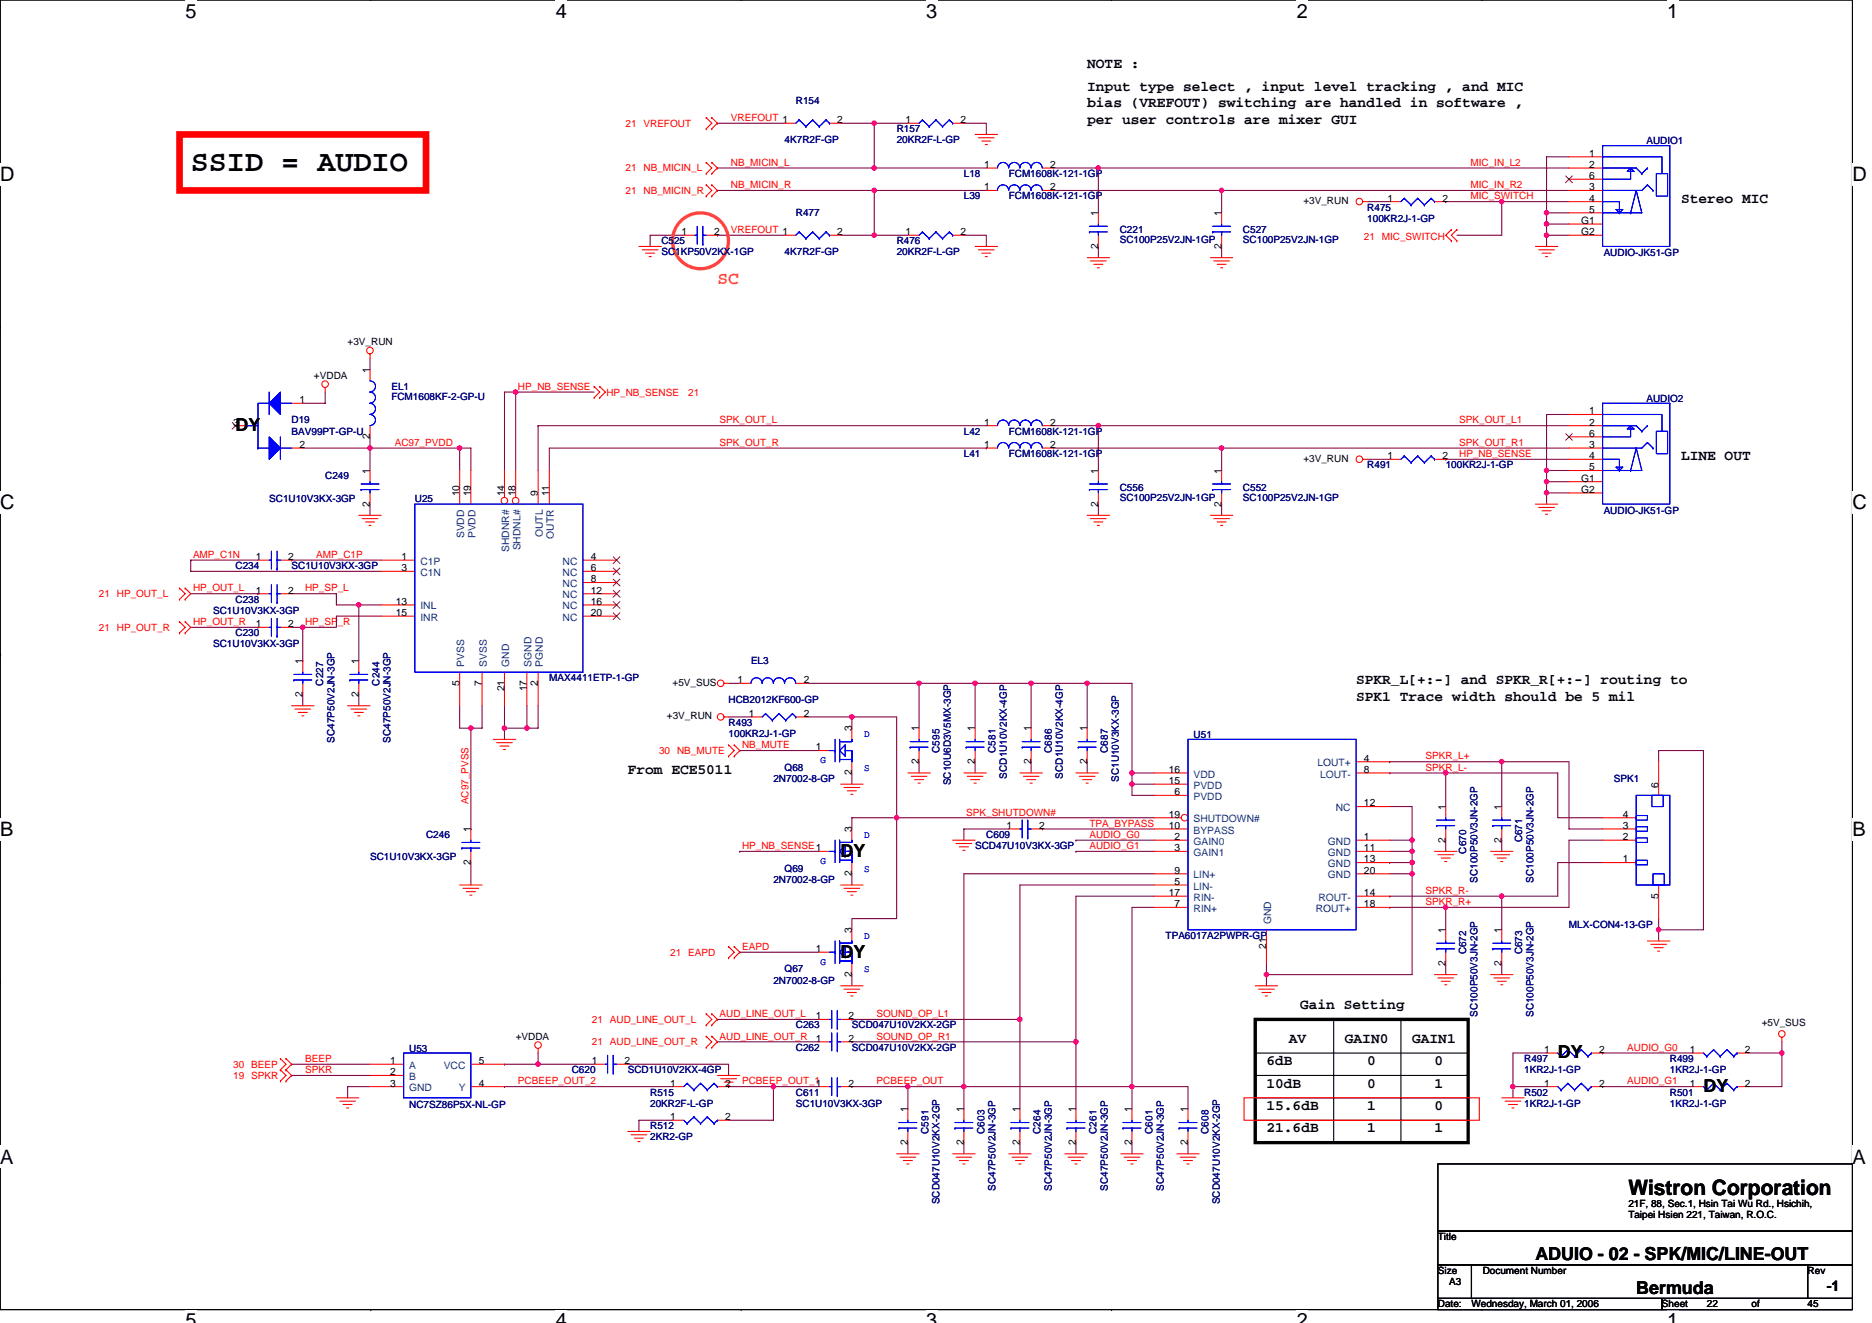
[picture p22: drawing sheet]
<svg xmlns="http://www.w3.org/2000/svg" width="297mm" height="210mm" viewBox="0 0 297 210" stroke-linecap="round" stroke-linejoin="round" font-family="sans-serif">
<defs><g id="words">
<text font-size="4.8" x="30.3" y="27.1">SSID = AUDIO</text>
<text font-size="3.4" x="258.4" y="189.6">Wistron Corporation</text>
<g font-size="3.2">
<text x="29.4" y="2.8">5</text>
<text x="88.2" y="2.8">4</text>
<text x="147" y="2.8">3</text>
<text x="205.8" y="2.8">2</text>
<text x="264.5" y="2.8">1</text>
<text x="0" y="28.8">D</text>
<text x="293.9" y="28.8">D</text>
<text x="0" y="80.8">C</text>
<text x="293.9" y="80.8">C</text>
<text x="0" y="132.7">B</text>
<text x="293.9" y="132.7">B</text>
<text x="0" y="184.7">A</text>
<text x="293.9" y="184.7">A</text>
<text x="29.4" y="210.7">5</text>
<text x="88.2" y="210.7">4</text>
<text x="147" y="210.7">3</text>
<text x="205.8" y="210.7">2</text>
<text x="264.5" y="210.7">1</text>
</g>
<text font-size="2.8" fill="#ff8000" x="113.8" y="45">SC</text>
<g font-size="2.8">
<text x="37.4" y="68.4">DY</text>
<text x="133.4" y="136">DY</text>
<text x="133.4" y="152">DY</text>
<text x="247.2" y="168">DY</text>
<text x="270.3" y="173.3">DY</text>
<text x="243.6" y="200">ADUIO - 02 - SPK/MIC/LINE-OUT</text>
<text x="259.6" y="205.3">Bermuda</text>
</g>
<g font-size="2.3">
<text x="172.5" y="10.8">NOTE :</text>
<text x="172.5" y="14.4">Input type select , input level tracking , and MIC</text>
<text x="172.5" y="17">bias (VREFOUT) switching are handled in software ,</text>
<text x="172.5" y="19.6">per user controls are mixer GUI</text>
<text x="266.7" y="32.2">Stereo MIC</text>
<text x="266.7" y="73">LINE OUT</text>
<text x="215.2" y="108.6">SPKR_L[+:-] and SPKR_R[+:-] routing to</text>
<text x="215.2" y="111.2">SPK1 Trace width should be 5 mil</text>
<text x="99.6" y="122.8">From ECE5011</text>
<text x="206.3" y="160.2">Gain Setting</text>
<text x="204.5" y="165.5">AV</text>
<text x="213.4" y="165.5">GAIN0</text>
<text x="224.1" y="165.5">GAIN1</text>
<text x="201" y="172.6">10dB</text>
<text x="201" y="169.1">6dB</text>
<text x="217" y="169.1">0</text>
<text x="217" y="172.6">0</text>
<text x="227.6" y="169.1">0</text>
<text x="227.6" y="172.6">1</text>
<text x="201" y="176.2">15.6dB</text>
<text x="201" y="179.7">21.6dB</text>
<text x="217" y="176.2">1</text>
<text x="217" y="179.7">1</text>
<text x="227.6" y="179.7">1</text>
<text x="227.6" y="176.2">0</text>
<text x="289.9" y="204.8">-1</text>
</g>
<g font-size="1.6" fill="#000080">
<text x="126.3" y="16.5">R154</text>
<text x="124.5" y="22.8">4K7R2F-GP</text>
<text x="142.3" y="21">R157</text>
<text x="142.3" y="22.8">20KR2F-L-GP</text>
<text x="261.2" y="22.9">AUDIO1</text>
<text x="152.9" y="28.1">L18</text>
<text x="160.1" y="28.1">FCM1608K-121-1GP</text>
<text x="126.3" y="34.3">R477</text>
<text x="152.9" y="31.6">L39</text>
<text x="160.1" y="31.6">FCM1608K-121-1GP</text>
<text x="217" y="33.4">R475</text>
<text x="217" y="35.2">100KR2J-1-GP</text>
<text x="104.9" y="38.8">C525</text>
<text x="104.9" y="40.5">SC1KP50V2KX-1GP</text>
<text x="124.5" y="40.5">4K7R2F-GP</text>
<text x="142.3" y="38.8">R476</text>
<text x="142.3" y="40.5">20KR2F-L-GP</text>
<text x="177.7" y="37">C221</text>
<text x="177.7" y="38.6">SC100P25V2JN-1GP</text>
<text x="197.2" y="37">C527</text>
<text x="197.2" y="38.6">SC100P25V2JN-1GP</text>
<text x="254.5" y="40.7">AUDIO-JK51-GP</text>
<text x="62.1" y="61.9">EL1</text>
<text x="62.1" y="63.5">FCM1608KF-2-GP-U</text>
<text x="261.2" y="63.8">AUDIO2</text>
<text x="46.3" y="67.2">D19</text>
<text x="46.3" y="69">BAV99PT-GP-U</text>
<text x="152.9" y="69">L42</text>
<text x="160.1" y="69">FCM1608K-121-1GP</text>
<text x="51.6" y="76.1">C249</text>
<text x="152.9" y="72.5">L41</text>
<text x="160.1" y="72.5">FCM1608K-121-1GP</text>
<text x="177.7" y="77.9">C556</text>
<text x="197.2" y="77.9">C552</text>
<text x="217" y="74.3">R491</text>
<text x="229.4" y="74.3">100KR2J-1-GP</text>
<text x="42.7" y="79.7">SC1U10V3KX-3GP</text>
<text x="65.8" y="79.7">U25</text>
<text x="177.7" y="79.5">SC100P25V2JN-1GP</text>
<text x="197.2" y="79.5">SC100P25V2JN-1GP</text>
<text x="254.5" y="81.6">AUDIO-JK51-GP</text>
<text x="37.4" y="95.7">C238</text>
<text x="37.4" y="90.3">C234</text>
<text x="46.3" y="90.3">SC1U10V3KX-3GP</text>
<text x="33.8" y="97.4">SC1U10V3KX-3GP</text>
<text x="37.4" y="101">C230</text>
<text x="33.8" y="102.8">SC1U10V3KX-3GP</text>
<text x="119.2" y="105.4">EL3</text>
<text x="51.3" y="108.8" transform="rotate(-90 51.3 108.8)">C227</text>
<text x="60.2" y="108.8" transform="rotate(-90 60.2 108.8)">C244</text>
<text x="87.2" y="108.1">MAX4411ETP-1-GP</text>
<text x="115.6" y="111.7">HCB2012KF600-GP</text>
<text x="53.1" y="117.9" transform="rotate(-90 53.1 117.9)">SC47P50V2JN-3GP</text>
<text x="62" y="117.9" transform="rotate(-90 62 117.9)">SC47P50V2JN-3GP</text>
<text x="115.6" y="115.2">R493</text>
<text x="115.6" y="117">100KR2J-1-GP</text>
<text x="149.1" y="119.5" transform="rotate(-90 149.1 119.5)">C595</text>
<text x="158" y="119.5" transform="rotate(-90 158 119.5)">C581</text>
<text x="166.9" y="119.5" transform="rotate(-90 166.9 119.5)">C686</text>
<text x="175.8" y="119.5" transform="rotate(-90 175.8 119.5)">C687</text>
<text x="189.4" y="117.2">U51</text>
<text x="122.7" y="124.1">2N7002-8-GP</text>
<text x="124.5" y="122.3">Q68</text>
<text x="150.9" y="124.6" transform="rotate(-90 150.9 124.6)">SC10U6D3V5MX-3GP</text>
<text x="159.8" y="123.6" transform="rotate(-90 159.8 123.6)">SCD1U10V2KX-4GP</text>
<text x="168.7" y="123.6" transform="rotate(-90 168.7 123.6)">SCD1U10V2KX-4GP</text>
<text x="177.5" y="124.1" transform="rotate(-90 177.5 124.1)">SC1U10V3KX-3GP</text>
<text x="256.1" y="124.1">SPK1</text>
<text x="58.7" y="136.5">SC1U10V3KX-3GP</text>
<text x="67.6" y="133">C246</text>
<text x="154.7" y="134.8">SCD47U10V3KX-3GP</text>
<text x="156.5" y="133">C609</text>
<text x="232.7" y="135.5" transform="rotate(-90 232.7 135.5)">C670</text>
<text x="241.6" y="133.7" transform="rotate(-90 241.6 133.7)">C671</text>
<text x="122.7" y="140.1">2N7002-8-GP</text>
<text x="124.5" y="138.3">Q69</text>
<text x="234.4" y="140.1" transform="rotate(-90 234.4 140.1)">SC100P50V3JN-2GP</text>
<text x="243.3" y="140.1" transform="rotate(-90 243.3 140.1)">SC100P50V3JN-2GP</text>
<text x="185" y="149">TPA6017A2PWPR-GP</text>
<text x="249" y="147.2">MLX-CON4-13-GP</text>
<text x="124.5" y="154.3">Q67</text>
<text x="232.7" y="151.5" transform="rotate(-90 232.7 151.5)">C672</text>
<text x="241.6" y="151.5" transform="rotate(-90 241.6 151.5)">C673</text>
<text x="122.7" y="156.1">2N7002-8-GP</text>
<text x="234.4" y="161.4" transform="rotate(-90 234.4 161.4)">SC100P50V3JN-2GP</text>
<text x="243.3" y="161.4" transform="rotate(-90 243.3 161.4)">SC100P50V3JN-2GP</text>
<text x="64.9" y="166.9">U53</text>
<text x="126.3" y="163.2">C263</text>
<text x="126.3" y="166.8">C262</text>
<text x="135.2" y="163.2">SCD047U10V2KX-2GP</text>
<text x="135.2" y="166.8">SCD047U10V2KX-2GP</text>
<text x="90.7" y="170.3">C620</text>
<text x="99.6" y="170.3">SCD1U10V2KX-4GP</text>
<text x="103.2" y="173.9">R515</text>
<text x="126.3" y="173.9">C611</text>
<text x="241.8" y="173.9">R502</text>
<text x="241.8" y="168.6">R497</text>
<text x="241.8" y="170.3">1KR2J-1-GP</text>
<text x="265" y="173.9">R501</text>
<text x="265" y="168.6">R499</text>
<text x="265" y="170.3">1KR2J-1-GP</text>
<text x="64.9" y="175.8">NC7SZ86P5X-NL-GP</text>
<text x="103.2" y="179.2">R512</text>
<text x="103.2" y="175.7">20KR2F-L-GP</text>
<text x="126.3" y="175.7">SC1U10V3KX-3GP</text>
<text x="147.3" y="179.9" transform="rotate(-90 147.3 179.9)">C591</text>
<text x="156.2" y="179.9" transform="rotate(-90 156.2 179.9)">C603</text>
<text x="165.1" y="179.9" transform="rotate(-90 165.1 179.9)">C264</text>
<text x="174" y="179.9" transform="rotate(-90 174 179.9)">C261</text>
<text x="182.9" y="179.9" transform="rotate(-90 182.9 179.9)">C601</text>
<text x="191.8" y="179.9" transform="rotate(-90 191.8 179.9)">C608</text>
<text x="241.8" y="175.7">1KR2J-1-GP</text>
<text x="265" y="175.7">1KR2J-1-GP</text>
<text x="103.2" y="181">2KR2-GP</text>
<text x="149.1" y="191.1" transform="rotate(-90 149.1 191.1)">SCD047U10V2KX-2GP</text>
<text x="158" y="189" transform="rotate(-90 158 189)">SC47P50V2JN-3GP</text>
<text x="166.9" y="189" transform="rotate(-90 166.9 189)">SC47P50V2JN-3GP</text>
<text x="175.8" y="189" transform="rotate(-90 175.8 189)">SC47P50V2JN-3GP</text>
<text x="184.7" y="189" transform="rotate(-90 184.7 189)">SC47P50V2JN-3GP</text>
<text x="193.5" y="191.1" transform="rotate(-90 193.5 191.1)">SCD047U10V2KX-2GP</text>
</g>
<g font-size="1.6" fill="#f00">
<text x="99.2" y="20.1">21 VREFOUT</text>
<text x="116" y="19.2">VREFOUT 1</text>
<text x="99.2" y="27.2">21 NB_MICIN_L</text>
<text x="116" y="26.3">NB_MICIN_L</text>
<text x="116" y="29.9">NB_MICIN_R</text>
<text x="233.3" y="26.3">MIC_IN_L2</text>
<text x="233.3" y="29.9">MIC_IN_R2</text>
<text x="99.2" y="30.8">21 NB_MICIN_R</text>
<text x="233.3" y="31.6">MIC_SWITCH</text>
<text x="116" y="37">VREFOUT 1</text>
<text x="216.4" y="38">21 MIC_SWITCH</text>
<text x="82.2" y="61.9">HP_NB_SENSE</text>
<text x="96.2" y="62.9">HP_NB_SENSE</text>
<text x="109.2" y="62.9">21</text>
<text x="62.6" y="70.8">AC97_PVDD</text>
<text x="114.2" y="67.2">SPK_OUT_L</text>
<text x="114.2" y="70.8">SPK_OUT_R</text>
<text x="231.5" y="67.2">SPK_OUT_L1</text>
<text x="231.5" y="70.8">SPK_OUT_R1</text>
<text x="231.5" y="72.5">HP_NB_SENSE</text>
<text x="30.6" y="88.5">AMP_C1N</text>
<text x="50.2" y="88.5">AMP_C1P</text>
<text x="15.7" y="94.8">21 HP_OUT_L</text>
<text x="30.6" y="93.9">HP_OUT_L</text>
<text x="48.4" y="93.9">HP_SP_L</text>
<text x="15.7" y="100.1">21 HP_OUT_R</text>
<text x="30.6" y="99.2">HP_OUT_R</text>
<text x="48.4" y="99.2">HP_SP_R</text>
<text x="104.6" y="119.7">30 NB_MUTE</text>
<text x="117.7" y="118.8">NB_MUTE</text>
<text x="226.2" y="120.5">SPKR_L+</text>
<text x="226.2" y="122.3">SPKR_L-</text>
<text x="74.4" y="127.7" transform="rotate(-90 74.4 127.7)">AC97_PVSS</text>
<text x="153.3" y="129.4">SPK_SHUTDOWN#</text>
<text x="172.9" y="131.2">TPA_BYPASS</text>
<text x="117.7" y="134.8">HP_NB_SENSE1</text>
<text x="172.9" y="133">AUDIO_G0</text>
<text x="172.9" y="134.8">AUDIO_G1</text>
<text x="226.2" y="143.7">SPKR_R+</text>
<text x="226.2" y="141.9">SPKR_R-</text>
<text x="106.4" y="151.7">21 EAPD</text>
<text x="117.7" y="150.8">EAPD</text>
<text x="114.2" y="161.4">AUD_LINE_OUT_L</text>
<text x="139.1" y="161.4">SOUND_OP_L1</text>
<text x="93.9" y="165.9">21 AUD_LINE_OUT_R</text>
<text x="93.9" y="162.3">21 AUD_LINE_OUT_L</text>
<text x="114.2" y="165">AUD_LINE_OUT_R</text>
<text x="139.1" y="165">SOUND_OP_R1</text>
<text x="258.2" y="166.8">AUDIO_G0</text>
<text x="37" y="171.2">19 SPKR</text>
<text x="37" y="169.4">30 BEEP</text>
<text x="48.4" y="170.3">SPKR</text>
<text x="48.4" y="168.6">BEEP</text>
<text x="82.2" y="172.1">PCBEEP_OUT_2</text>
<text x="117.7" y="172.1">PCBEEP_OUT_11</text>
<text x="139.1" y="172.1">PCBEEP_OUT</text>
<text x="258.2" y="172.1">AUDIO_G1</text>
</g>
<g font-size="1.6">
<text x="132.9" y="19.5">2</text>
<text x="143.7" y="19.5">1</text>
<text x="152.4" y="19.5">2</text>
<text x="156.1" y="26.6">1</text>
<text x="166.6" y="26.6">2</text>
<text x="252.2" y="24.9">1</text>
<text x="252.2" y="26.6">2</text>
<text x="252.2" y="28.4">6</text>
<text x="156.1" y="30.2">1</text>
<text x="166.6" y="30.2">2</text>
<text x="174.3" y="34.3" transform="rotate(-90 174.3 34.3)">1</text>
<text x="193.8" y="34.3" transform="rotate(-90 193.8 34.3)">1</text>
<text x="206.8" y="32.4">+3V_RUN</text>
<text x="220.2" y="32">1</text>
<text x="228.9" y="32">2</text>
<text x="250.9" y="35.5">G1</text>
<text x="252.2" y="30.2">3</text>
<text x="252.2" y="32">4</text>
<text x="252.2" y="33.8">5</text>
<text x="108.1" y="37.3">1</text>
<text x="113.3" y="37.3">2</text>
<text x="132.9" y="37.3">2</text>
<text x="143.7" y="37.3">1</text>
<text x="152.4" y="37.3">2</text>
<text x="174.3" y="39.5" transform="rotate(-90 174.3 39.5)">2</text>
<text x="193.8" y="39.5" transform="rotate(-90 193.8 39.5)">2</text>
<text x="250.9" y="37.3">G2</text>
<text x="55.2" y="54.8">+3V_RUN</text>
<text x="58.7" y="59.2" transform="rotate(-90 58.7 59.2)">1</text>
<text x="47.5" y="64">1</text>
<text x="49.8" y="60.1">+VDDA</text>
<text x="252.2" y="65.8">1</text>
<text x="37" y="67.5">3</text>
<text x="47.5" y="71.1">2</text>
<text x="58.7" y="69.7" transform="rotate(-90 58.7 69.7)">2</text>
<text x="156.1" y="71.1">1</text>
<text x="156.1" y="67.5">1</text>
<text x="166.6" y="71.1">2</text>
<text x="166.6" y="67.5">2</text>
<text x="252.2" y="67.5">2</text>
<text x="252.2" y="69.3">6</text>
<text x="252.2" y="71.1">3</text>
<text x="58.7" y="75.2" transform="rotate(-90 58.7 75.2)">1</text>
<text x="174.3" y="75.2" transform="rotate(-90 174.3 75.2)">1</text>
<text x="193.8" y="75.2" transform="rotate(-90 193.8 75.2)">1</text>
<text x="206.8" y="73.3">+3V_RUN</text>
<text x="220.2" y="72.9">1</text>
<text x="228.9" y="72.9">2</text>
<text x="250.9" y="76.4">G1</text>
<text x="252.2" y="72.9">4</text>
<text x="252.2" y="74.7">5</text>
<text x="58.7" y="80.4" transform="rotate(-90 58.7 80.4)">2</text>
<text x="72.9" y="78.8" transform="rotate(-90 72.9 78.8)">10</text>
<text x="74.7" y="78.8" transform="rotate(-90 74.7 78.8)">19</text>
<text x="80" y="78.8" transform="rotate(-90 80 78.8)">14</text>
<text x="81.8" y="78.8" transform="rotate(-90 81.8 78.8)">18</text>
<text x="85.4" y="78.8" transform="rotate(-90 85.4 78.8)">9</text>
<text x="87.1" y="78.8" transform="rotate(-90 87.1 78.8)">11</text>
<text x="174.3" y="80.4" transform="rotate(-90 174.3 80.4)">2</text>
<text x="193.8" y="80.4" transform="rotate(-90 193.8 80.4)">2</text>
<text x="250.9" y="78.2">G2</text>
<text x="40.6" y="88.9">1</text>
<text x="45.7" y="88.9">2</text>
<text x="63.7" y="88.9">1</text>
<text x="93.7" y="88.9">4</text>
<text x="40.6" y="94.2">1</text>
<text x="45.7" y="94.2">2</text>
<text x="62.8" y="96">13</text>
<text x="63.7" y="90.7">3</text>
<text x="93.7" y="90.7">6</text>
<text x="93.7" y="92.4">8</text>
<text x="93.7" y="94.2">12</text>
<text x="93.7" y="96">16</text>
<text x="40.6" y="99.5">1</text>
<text x="45.7" y="99.5">2</text>
<text x="62.8" y="97.8">15</text>
<text x="93.7" y="97.8">20</text>
<text x="48" y="105.4" transform="rotate(-90 48 105.4)">1</text>
<text x="56.9" y="105.4" transform="rotate(-90 56.9 105.4)">1</text>
<text x="48" y="110.6" transform="rotate(-90 48 110.6)">2</text>
<text x="56.9" y="110.6" transform="rotate(-90 56.9 110.6)">2</text>
<text x="72.9" y="108.8" transform="rotate(-90 72.9 108.8)">5</text>
<text x="76.5" y="108.8" transform="rotate(-90 76.5 108.8)">7</text>
<text x="80" y="109.7" transform="rotate(-90 80 109.7)">21</text>
<text x="83.6" y="109.7" transform="rotate(-90 83.6 109.7)">17</text>
<text x="85.4" y="108.8" transform="rotate(-90 85.4 108.8)">2</text>
<text x="106.7" y="108.8">+5V_SUS</text>
<text x="117" y="108.4">1</text>
<text x="118.8" y="113.8">1</text>
<text x="127.5" y="108.4">2</text>
<text x="127.5" y="113.8">2</text>
<text x="105.8" y="114.2">+3V_RUN</text>
<text x="129.5" y="119.1">1</text>
<text x="135.1" y="116.1" transform="rotate(-90 135.1 116.1)">3</text>
<text x="145.8" y="116.1" transform="rotate(-90 145.8 116.1)">1</text>
<text x="154.7" y="116.1" transform="rotate(-90 154.7 116.1)">1</text>
<text x="163.6" y="116.1" transform="rotate(-90 163.6 116.1)">1</text>
<text x="172.5" y="116.1" transform="rotate(-90 172.5 116.1)">1</text>
<text x="135.1" y="123.1" transform="rotate(-90 135.1 123.1)">2</text>
<text x="145.8" y="121.3" transform="rotate(-90 145.8 121.3)">2</text>
<text x="154.7" y="121.3" transform="rotate(-90 154.7 121.3)">2</text>
<text x="163.6" y="121.3" transform="rotate(-90 163.6 121.3)">2</text>
<text x="172.5" y="121.3" transform="rotate(-90 172.5 121.3)">2</text>
<text x="185.5" y="122.7">16</text>
<text x="185.5" y="124.4">15</text>
<text x="216.4" y="120.9">4</text>
<text x="216.4" y="122.7">8</text>
<text x="263.2" y="125" transform="rotate(-90 263.2 125)">6</text>
<text x="159.7" y="131.6">1</text>
<text x="164.9" y="131.6">2</text>
<text x="185.5" y="131.6">10</text>
<text x="185.5" y="129.8">19</text>
<text x="186.4" y="126.2">6</text>
<text x="216.4" y="128">12</text>
<text x="229.4" y="128.5" transform="rotate(-90 229.4 128.5)">1</text>
<text x="238.3" y="128.5" transform="rotate(-90 238.3 128.5)">1</text>
<text x="257.5" y="129.8">4</text>
<text x="257.5" y="131.6">3</text>
<text x="74.7" y="137.3" transform="rotate(-90 74.7 137.3)">2</text>
<text x="74.7" y="132.1" transform="rotate(-90 74.7 132.1)">1</text>
<text x="135.1" y="132.1" transform="rotate(-90 135.1 132.1)">3</text>
<text x="186.4" y="133.3">2</text>
<text x="186.4" y="135.1">3</text>
<text x="216.4" y="133.3">1</text>
<text x="216.4" y="135.1">11</text>
<text x="216.4" y="136.9">13</text>
<text x="229.4" y="133.7" transform="rotate(-90 229.4 133.7)">2</text>
<text x="238.3" y="133.7" transform="rotate(-90 238.3 133.7)">2</text>
<text x="257.5" y="133.3">2</text>
<text x="257.5" y="136.9">1</text>
<text x="135.1" y="139.1" transform="rotate(-90 135.1 139.1)">2</text>
<text x="185.5" y="142.2">17</text>
<text x="186.4" y="138.7">9</text>
<text x="186.4" y="140.4">5</text>
<text x="186.4" y="144">7</text>
<text x="216.4" y="138.7">20</text>
<text x="216.4" y="142.2">14</text>
<text x="216.4" y="144">18</text>
<text x="263.2" y="142.6" transform="rotate(-90 263.2 142.6)">5</text>
<text x="135.1" y="148.1" transform="rotate(-90 135.1 148.1)">3</text>
<text x="229.4" y="148.1" transform="rotate(-90 229.4 148.1)">1</text>
<text x="238.3" y="148.1" transform="rotate(-90 238.3 148.1)">1</text>
<text x="129.5" y="151.1">1</text>
<text x="135.1" y="155.1" transform="rotate(-90 135.1 155.1)">2</text>
<text x="200.9" y="150.6" transform="rotate(-90 200.9 150.6)">21</text>
<text x="229.4" y="153.3" transform="rotate(-90 229.4 153.3)">2</text>
<text x="238.3" y="153.3" transform="rotate(-90 238.3 153.3)">2</text>
<text x="129.5" y="161.8">1</text>
<text x="134.6" y="161.8">2</text>
<text x="81.8" y="165">+VDDA</text>
<text x="129.5" y="165.3">1</text>
<text x="134.6" y="165.3">2</text>
<text x="245" y="167.1">1</text>
<text x="253.8" y="167.1">2</text>
<text x="268.2" y="167.1">1</text>
<text x="276.9" y="167.1">2</text>
<text x="279.5" y="162.9">+5V_SUS</text>
<text x="61.9" y="168.9">1</text>
<text x="61.9" y="170.7">2</text>
<text x="61.9" y="172.4">3</text>
<text x="76" y="168.9">5</text>
<text x="76" y="172.4">4</text>
<text x="93.9" y="168.9">1</text>
<text x="99.1" y="168.9">2</text>
<text x="106.4" y="172.4">1</text>
<text x="115.1" y="172.4">2</text>
<text x="134.6" y="172.4">2</text>
<text x="245" y="172.4">1</text>
<text x="253.8" y="172.4">2</text>
<text x="268.2" y="172.4">1</text>
<text x="276.9" y="172.4">2</text>
<text x="106.4" y="177.8">1</text>
<text x="115.1" y="177.8">2</text>
<text x="144" y="176.6" transform="rotate(-90 144 176.6)">1</text>
<text x="152.9" y="176.6" transform="rotate(-90 152.9 176.6)">1</text>
<text x="161.8" y="176.6" transform="rotate(-90 161.8 176.6)">1</text>
<text x="170.7" y="176.6" transform="rotate(-90 170.7 176.6)">1</text>
<text x="179.6" y="176.6" transform="rotate(-90 179.6 176.6)">1</text>
<text x="188.5" y="176.6" transform="rotate(-90 188.5 176.6)">1</text>
<text x="144" y="181.7" transform="rotate(-90 144 181.7)">2</text>
<text x="152.9" y="181.7" transform="rotate(-90 152.9 181.7)">2</text>
<text x="161.8" y="181.7" transform="rotate(-90 161.8 181.7)">2</text>
<text x="170.7" y="181.7" transform="rotate(-90 170.7 181.7)">2</text>
<text x="179.6" y="181.7" transform="rotate(-90 179.6 181.7)">2</text>
<text x="188.5" y="181.7" transform="rotate(-90 188.5 181.7)">2</text>
<text x="258.4" y="191.5">21F, 88, Sec.1, Hsin Tai Wu Rd., Hsichih,</text>
<text x="228.2" y="196.8">Title</text>
<text x="258.4" y="193.3">Taipei Hsien 221, Taiwan, R.O.C.</text>
<text x="228.2" y="202.2">Size</text>
<text x="229.9" y="203.9">A3</text>
<text x="235.3" y="202.2">Document Number</text>
<text x="286.8" y="202.2">Rev</text>
<text x="228.2" y="207.5">Date:</text>
<text x="233.5" y="207.5">Wednesday, March 01, 2006</text>
<text x="263.7" y="207.5">Sheet</text>
<text x="270.8" y="207.5">22</text>
<text x="277.9" y="207.5">of</text>
<text x="286.8" y="207.5">45</text>
</g>
<g font-size="1.6" fill="#004080">
<text x="66.7" y="89.6">C1P</text>
<text x="73.7" y="85.4" transform="rotate(-90 73.7 85.4)">SVDD</text>
<text x="75.5" y="85.4" transform="rotate(-90 75.5 85.4)">PVDD</text>
<text x="80.8" y="87.6" transform="rotate(-90 80.8 87.6)">SHDNR#</text>
<text x="82.6" y="87.4" transform="rotate(-90 82.6 87.4)">SHDNL#</text>
<text x="86.1" y="85.3" transform="rotate(-90 86.1 85.3)">OUTL</text>
<text x="87.9" y="85.5" transform="rotate(-90 87.9 85.5)">OUTR</text>
<text x="89.3" y="89.6">NC</text>
<text x="66.7" y="91.4">C1N</text>
<text x="89.3" y="91.4">NC</text>
<text x="89.3" y="93.2">NC</text>
<text x="89.3" y="95">NC</text>
<text x="66.7" y="96.7">INL</text>
<text x="66.7" y="98.5">INR</text>
<text x="89.3" y="96.7">NC</text>
<text x="89.3" y="98.5">NC</text>
<text x="73.7" y="105.8" transform="rotate(-90 73.7 105.8)">PVSS</text>
<text x="77.2" y="105.8" transform="rotate(-90 77.2 105.8)">SVSS</text>
<text x="80.8" y="105.8" transform="rotate(-90 80.8 105.8)">GND</text>
<text x="84.3" y="105.8" transform="rotate(-90 84.3 105.8)">SGND</text>
<text x="86.1" y="105.8" transform="rotate(-90 86.1 105.8)">PGND</text>
<text x="189.4" y="123.4">VDD</text>
<text x="189.4" y="125.2">PVDD</text>
<text x="209.1" y="121.6">LOUT+</text>
<text x="209.5" y="123.4">LOUT-</text>
<text x="189.4" y="127">PVDD</text>
<text x="189.4" y="130.5">SHUTDOWN#</text>
<text x="212" y="128.7">NC</text>
<text x="189.4" y="132.3">BYPASS</text>
<text x="189.4" y="134.1">GAIN0</text>
<text x="189.4" y="135.8">GAIN1</text>
<text x="210.7" y="134.1">GND</text>
<text x="210.7" y="135.8">GND</text>
<text x="210.7" y="137.6">GND</text>
<text x="189.4" y="139.4">LIN+</text>
<text x="189.4" y="141.2">LIN-</text>
<text x="189.4" y="143">RIN-</text>
<text x="209.2" y="143">ROUT-</text>
<text x="210.7" y="139.4">GND</text>
<text x="189.4" y="144.7">RIN+</text>
<text x="201.7" y="146.7" transform="rotate(-90 201.7 146.7)">GND</text>
<text x="208.8" y="144.7">ROUT+</text>
<text x="64.9" y="169.6">A</text>
<text x="64.9" y="171.4">B</text>
<text x="64.9" y="173.2">GND</text>
<text x="70.4" y="169.6">VCC</text>
<text x="72.8" y="173.2">Y</text>
</g>
<g font-size="1.6" fill="#00f">
<text x="137.1" y="117">D</text>
<text x="130.2" y="121.1">G</text>
<text x="137.1" y="122.3">S</text>
<text x="130.2" y="137.1">G</text>
<text x="137.1" y="133">D</text>
<text x="137.1" y="138.3">S</text>
<text x="137.1" y="149">D</text>
<text x="130.2" y="153.1">G</text>
<text x="137.1" y="154.3">S</text>
</g>
</g></defs>
<path d="M0 0h293.9v207.9h-293.9z" fill="none" stroke="#000" stroke-width=".17"/>
<g fill="#fff">
<path d="M29.4 0h1.8v3.5h-1.8z"/>
<path d="M29.4 207.9h1.8v2h-1.8z"/>
</g>
<path d="M58.8 0h.1M58.8 207.9h.1" fill="none" stroke="#000" stroke-width=".17"/>
<g fill="#fff">
<path d="M88.2 0h1.8v3.5h-1.8z"/>
<path d="M88.2 207.9h1.8v2h-1.8z"/>
</g>
<path d="M117.6 0h.1M117.6 207.9h.1" fill="none" stroke="#000" stroke-width=".17"/>
<g fill="#fff">
<path d="M147 0h1.7v3.5h-1.7z"/>
<path d="M147 207.9h1.7v2h-1.7z"/>
</g>
<path d="M176.4 0h.1M176.4 207.9h.1" fill="none" stroke="#000" stroke-width=".17"/>
<g fill="#fff">
<path d="M205.8 0h1.7v3.5h-1.7z"/>
<path d="M205.8 207.9h1.7v2h-1.7z"/>
</g>
<path d="M235.2 0h.1M235.2 207.9h.1" fill="none" stroke="#000" stroke-width=".17"/>
<g fill="#fff">
<path d="M264.5 0h1.8v3.5h-1.8z"/>
<path d="M264.5 207.9h1.8v2h-1.8z"/>
<path d="M0 26h2.3v3.5h-2.3z"/>
<path d="M293.9 26h2.3v3.5h-2.3z"/>
<path d="M0 77.9h2.3v3.5h-2.3z"/>
<path d="M293.9 77.9h2.3v3.5h-2.3z"/>
</g>
<path d="M0 52h.1M293.9 52h.1" fill="none" stroke="#000" stroke-width=".17"/>
<g fill="#fff">
<path d="M0 129.9h2.1v3.5h-2.1z"/>
<path d="M293.9 129.9h2.1v3.5h-2.1z"/>
</g>
<path d="M0 103.9h.1M293.9 103.9h.1" fill="none" stroke="#000" stroke-width=".17"/>
<path d="M0 103.9h.1" fill="none" stroke="#000" stroke-width=".16"/>
<g fill="#fff">
<path d="M0 181.9h2.2v3.5h-2.2z"/>
<path d="M293.9 181.9h2.2v3.5h-2.2z"/>
</g>
<g fill="none" stroke="#000" stroke-width=".17">
<path d="M0 155.9h.1M293.9 155.9h.1M199.2 170.7h33.8M199.2 174.2h33.8M199.2 177.8h33.8M199.2 167.1h33.8M211.6 161.8v19.6M222.3 161.8v19.6M233 177.8h.1M233 167.1h.1M228.2 184.7h65.7v10.7h-65.7zM228.2 195.4h65.7v5.3h-65.7z"/>
<path d="M228.2 200.7h5.3v5.4h-5.3zM228.2 206.1h35.5v1.8h-35.5zM233.5 200.7h53.3v5.4h-53.3zM263.7 206.1h30.2v1.8h-30.2zM286.8 200.7h7.1v5.4h-7.1z"/>
</g>
<g fill="none" stroke="#800040" stroke-width=".17">
<path d="M113.8 19.6h.1M113.8 19.6h10.7M133.4 19.6h5.3M138.7 19.6h5.4M138.7 19.6v7.1h17.8M138.7 19.6h.1M152.9 19.6h3.6v1.7M108.5 37.3h-5.3v1.8M113.8 37.3h.1M113.8 26.7h.1M113.8 30.2h.1M113.8 26.7h24.9"/>
<path d="M113.8 30.2h42.7M113.8 37.3h10.7M133.4 37.3h5.3M138.7 37.3h.1M138.7 30.2v7.1M138.7 30.2h.1M138.7 37.3h5.4M152.9 37.3h3.6v1.8M167.2 26.7h7.1v7.1M167.2 30.2h26.6M174.3 26.7h.1M174.3 39.1v1.8"/>
<path d="M174.3 26.7h74.7M193.8 30.2h.1M193.8 30.2v3.6M193.8 39.1v1.8M193.8 30.2h55.2M217 32h3.5M229.4 32h.1M229.4 32h19.6M238.3 32v5.3h-7.1M238.3 32h.1M245.4 37.3h.1M245.4 33.8v1.8h3.6"/>
<path d="M245.4 33.8h.1M245.4 35.6v1.7h3.6M245.4 35.6h.1M245.4 37.3v1.8M249 24.9h-3.6v8.9h3.6M58.7 56.9v1.8M48 71.1h10.7M51.6 62.2v1.8h-3.6M58.7 71.1v3.6M58.7 71.1h.1M58.7 69.3v1.8M58.7 71.1h14.2"/>
<path d="M72.9 71.1v3.6M72.9 71.1h1.8v3.6M81.8 62.2h-1.8v12.5M81.8 62.2v12.5M81.8 62.2h.1M81.8 62.2h12.5M85.4 67.6v7.1M85.4 67.6h.1M85.4 67.6h71.1M156.5 71.1h-69.3v3.6M156.5 71.1h.1M167.2 67.6h7.1v7.1"/>
<path d="M167.2 71.1h26.6M174.3 67.6h.1M174.3 67.6h74.7M193.8 71.1h.1M193.8 71.1v3.6M193.8 71.1h55.2M217 72.9h3.5M229.4 72.9h.1M229.4 72.9h19.6M245.4 78.2h.1M245.4 74.7v1.8h3.6M245.4 74.7h.1"/>
<path d="M245.4 76.5v1.7h3.6M245.4 76.5h.1M245.4 78.2v1.8M249 65.8h-3.6v8.9h3.6M30.3 88.9h.1M30.3 88.9v1.8h30.2M30.3 88.9h10.6M30.3 94.2h10.6M30.3 99.6h10.6M40.9 94.2h.1M40.9 99.6h.1M46.3 88.9h.1"/>
<path d="M46.3 99.6h1.7v5.3M46.3 88.9h14.2M46.3 94.2h7.1M53.4 94.2v1.8h3.5M53.4 94.2h.1M56.9 96h.1M56.9 96h3.6M56.9 96v8.9M58.7 80v1.8M60.5 97.8h-7.1v1.8h-5.4M174.3 80v1.8M193.8 80v1.8"/>
<path d="M48 110.2v1.8M48 104.9h.1M56.9 110.2v1.8M72.9 112v3.6h1.8M74.7 115.6h.1M74.7 115.6v16M76.5 112v3.6h-1.8M80 112v3.6M80 115.6h.1M80 115.6v1.7M80 115.6h3.6M83.6 112v3.6"/>
<path d="M85.4 112v3.6h-1.8M115.6 113.8h3.6M115.6 108.5h1.8M117.4 119.1h.1M117.4 119.1h12.4M128.1 113.8h7.1M128.1 108.5h17.7M135.2 113.8h7.1v16M135.2 113.8h.1M135.2 113.8v1.8M145.8 108.5h.1M145.8 108.5h8.9"/>
<path d="M145.8 108.5v7.1M154.7 108.5v7.1M154.7 108.5h8.9v7.1M163.6 108.5h8.9v7.1M163.6 108.5h.1M172.5 108.5h.1M172.5 108.5h7.1v14.2M74.7 136.9v3.6M74.7 131.6h.1M117.4 135.1h.1M117.4 135.1h12.4M135.2 122.7v1.8"/>
<path d="M135.2 138.7v1.8M142.3 129.8h-7.1v1.8M142.3 129.8h.1M142.3 129.8v16h-7.1v1.8M142.3 129.8h40.9M145.8 120.9v1.8M154.7 120.9v1.8M160.1 131.6h-7.2v1.7M163.6 120.9v1.8M165.4 131.6h.1M165.4 131.6h17.8M170.7 133.3h.1"/>
<path d="M170.7 135.1h.1M170.7 133.3h12.5M170.7 135.1h12.5M172.5 120.9v1.8M179.6 122.7h.1M179.6 122.7v1.8M179.6 124.5v1.7h3.6M179.6 124.5h.1M179.6 122.7h3.6M179.6 124.5h3.6M183.2 138.7h-30.3v33.8M220.5 136.9h.1"/>
<path d="M220.5 128h3.6v5.3M220.5 122.7h26.7v7.1h7.1M220.5 120.9h28.5v10.7h5.3M220.5 133.3h3.6M220.5 138.7h3.6M220.5 120.9h.1M220.5 122.7h.1M220.5 135.1h3.6M220.5 136.9h3.6M224.1 135.1h.1M224.1 138.7h.1M224.1 133.3h.1"/>
<path d="M224.1 136.9v1.8M224.1 133.3v3.6M224.1 138.7v16h-23.1M229.4 122.7h.1M229.4 122.7v5.3M229.4 133.3v1.8M238.3 133.3v1.8M238.3 120.9h.1M238.3 120.9v7.1M254.3 133.3h-5.3v10.7h-19.6M254.3 136.9h-7.1v5.3h-8.9M263.2 120.9v-1.8h7.1v28.5h-7.1"/>
<path d="M117.4 151.1h.1M117.4 151.1h12.4M135.2 154.7v1.8M183.2 144h-3.6v28.5M183.2 142.2h-12.5v23.2M183.2 140.5h-21.4v21.3M201 152.9v1.8M201 154.7v1.8M201 154.7h.1M220.5 144h.1M220.5 142.2h.1M220.5 144h8.9"/>
<path d="M220.5 142.2h17.8M229.4 144h.1M229.4 152.9v1.8M229.4 144v3.6M238.3 142.2h.1M238.3 152.9v1.8M238.3 142.2v5.4M263.2 147.6h.1M263.2 145.8v1.8M263.2 147.6v1.8M46.3 170.7h.1M46.3 168.9h.1"/>
<path d="M46.3 168.9h12.4M46.3 170.7h12.4M58.7 172.5h-3.5v1.7M80 168.9h.1M80 172.5h.1M80 172.5h26.7M80 168.9h5.4M85.4 167.1v1.8M85.4 168.9h8.9M99.6 168.9h16v1.8M106.7 177.8h-5.3v1.8M113.8 165.4h.1"/>
<path d="M113.8 161.8h.1M113.8 165.4h16M113.8 161.8h16M115.6 172.5h.1M115.6 172.5h14.2M122.7 172.5v5.3h-7.1M122.7 172.5h.1M135.2 161.8h.1M135.2 165.4h.1M135.2 172.5h8.9v3.5M135.2 172.5h.1M135.2 165.4h35.5"/>
<path d="M135.2 161.8h26.6M144.1 172.5h.1M144.1 172.5h8.8M152.9 172.5h.1M152.9 172.5h26.7M152.9 172.5v3.5M161.8 161.8v14.2M170.7 165.4v10.6M179.6 172.5h.1M179.6 172.5h8.9v3.5M179.6 172.5v3.5M240.1 172.5h.1"/>
<path d="M240.1 172.5h5.3M240.1 172.5v1.7M245.4 167.1h-5.3v5.4M254.3 167.1h.1M254.3 172.5h.1M254.3 167.1h14.2M254.3 172.5h14.2M277.4 167.1h5.3M282.7 167.1h.1M282.7 167.1v5.4h-5.3M282.7 165.4v1.7M144.1 181.4v1.7"/>
<path d="M152.9 181.4v1.7M161.8 181.4v1.7M170.7 181.4v1.7M179.6 181.4v1.7M188.5 181.4v1.7"/>
</g>
<g fill="#f0f" stroke="#f0f" stroke-width=".17">
<circle cx="179.6" cy="172.5" r=".35"/>
<circle cx="224.1" cy="136.9" r=".35"/>
<circle cx="179.6" cy="122.7" r=".35"/>
<circle cx="224.1" cy="135.1" r=".35"/>
<circle cx="224.1" cy="138.7" r=".35"/>
<circle cx="229.4" cy="144" r=".35"/>
<circle cx="263.2" cy="147.6" r=".35"/>
<circle cx="179.6" cy="124.4" r=".35"/>
<circle cx="238.3" cy="142.2" r=".35"/>
<circle cx="135.2" cy="113.8" r=".35"/>
<circle cx="200.9" cy="154.7" r=".35"/>
<circle cx="152.9" cy="172.5" r=".35"/>
<circle cx="229.4" cy="122.7" r=".35"/>
<circle cx="238.3" cy="120.9" r=".35"/>
<circle cx="224.1" cy="133.3" r=".35"/>
<circle cx="142.3" cy="129.8" r=".35"/>
<circle cx="154.7" cy="108.4" r=".35"/>
<circle cx="145.8" cy="108.4" r=".35"/>
<circle cx="172.5" cy="108.4" r=".35"/>
<circle cx="161.8" cy="161.8" r=".35"/>
<circle cx="170.7" cy="165.3" r=".35"/>
<circle cx="282.7" cy="167.1" r=".35"/>
<circle cx="240.1" cy="172.5" r=".35"/>
<circle cx="85.4" cy="168.9" r=".35"/>
<circle cx="144" cy="172.5" r=".35"/>
<circle cx="122.7" cy="172.5" r=".35"/>
<circle cx="245.4" cy="37.3" r=".35"/>
<circle cx="245.4" cy="33.8" r=".35"/>
<circle cx="245.4" cy="35.5" r=".35"/>
<circle cx="245.4" cy="78.2" r=".35"/>
<circle cx="245.4" cy="74.7" r=".35"/>
<circle cx="245.4" cy="76.4" r=".35"/>
<circle cx="174.3" cy="26.7" r=".35"/>
<circle cx="193.8" cy="30.2" r=".35"/>
<circle cx="174.3" cy="67.6" r=".35"/>
<circle cx="193.8" cy="71.1" r=".35"/>
<circle cx="138.7" cy="37.3" r=".35"/>
<circle cx="138.7" cy="26.7" r=".35"/>
<circle cx="138.7" cy="19.5" r=".35"/>
<circle cx="138.7" cy="30.2" r=".35"/>
<circle cx="83.6" cy="115.6" r=".35"/>
<circle cx="80" cy="115.6" r=".35"/>
<circle cx="74.7" cy="115.6" r=".35"/>
<circle cx="72.9" cy="71.1" r=".35"/>
<circle cx="58.7" cy="71.1" r=".35"/>
<circle cx="48" cy="99.6" r=".35"/>
<circle cx="56.9" cy="96" r=".35"/>
<circle cx="238.3" cy="32" r=".35"/>
<circle cx="81.8" cy="62.2" r=".35"/>
<circle cx="163.6" cy="108.4" r=".35"/>
</g>
<g fill="none" stroke="#f00" stroke-width=".17">
<path d="M112.1 18.7h.1M112.1 18.7l.8 .9-.8 .8M112.9 18.7h.1M112.9 18.7l.9 .9-.9 .8M101.4 39.1h3.5M101.9 39.6h2.5M112.1 20.4h.1M112.1 27.6h.1M112.1 25.8h.1M112.1 31.1h.1M112.1 29.3h.1M112.1 25.8l.8 .9-.8 .9"/>
<path d="M112.1 29.3l.8 .9-.8 .9M112.9 20.4h.1M112.9 25.8h.1M112.9 27.6h.1M112.9 29.3h.1M112.9 31.1h.1M112.9 25.8l.9 .9-.9 .9M112.9 29.3l.9 .9-.9 .9M154.7 21.3h3.6M154.7 39.1h3.6M155.3 21.9h2.5M155.3 39.6h2.5"/>
<path d="M155.8 22.4h1.4M156.3 22.9h.4M216.2 32h.8M230.3 36.4h.1M230.3 38.2h.1M230.3 36.4l-.9 .9 .9 .9M231.2 36.4h.1M231.2 38.2h.1M231.2 36.4l-.9 .9 .9 .9M243.6 39.1h3.6M244.2 39.6h2.5M249 24.9h5.3"/>
<path d="M249 26.7h5.3M249 28.4h5.3M249 30.2h5.3M249 32h5.3M249 33.8h5.3M249 35.6h5.3M249 37.3h5.3M58.7 56.2v.7M102.4 40.2h1.5M103 40.7h.3M155.8 40.2h1.4M156.3 40.7h.4"/>
<path d="M172.5 40.9h3.6M173 41.4h2.5M173.6 42h1.4M174.1 42.5h.4M192.1 40.9h3.5M192.6 41.4h2.5M193.1 42h1.5M193.7 42.5h.3M244.7 40.2h1.4M245.2 40.7h.4M51.6 61.5v.7M94.3 61.3h.1"/>
<path d="M94.3 63.1h.1M94.3 61.3l.9 .9-.9 .9M95.2 61.3h.1M95.2 63.1h.1M95.2 61.3l.9 .9-.9 .9M216.2 72.9h.8M28.5 95.1h.1M28.5 93.3h.1M28.5 98.7h.1M28.5 93.3l.9 .9-.9 .9M28.5 98.7l.9 .9-.9 .9M29.4 93.3h.1"/>
<path d="M29.4 95.1h.1M29.4 98.7h.1M29.4 93.3l.9 .9-.9 .9M29.4 98.7l.9 .9-.9 .9M56.9 81.8h3.6M57.5 82.3h2.5M58 82.8h1.4M58.5 83.4h.4M172.5 81.8h3.6M173 82.3h2.5M173.6 82.8h1.4M174.1 83.4h.4"/>
<path d="M192.1 81.8h3.5M192.6 82.3h2.5M193.1 82.8h1.5M193.7 83.4h.3M243.6 80h3.6M244.2 80.5h2.5M244.7 81.1h1.4M245.2 81.6h.4M28.5 100.5h.1M29.4 100.5h.1M46.3 112h3.5M46.8 112.5h2.5"/>
<path d="M47.3 113.1h1.5M47.9 113.6h.3M55.2 112h3.5M55.7 112.5h2.5M56.2 113.1h1.5M56.8 113.6h.3M78.3 117.3h3.5M78.8 117.9h2.5M79.3 118.4h1.5M79.9 119h.3M114.9 108.5h.7M114.9 113.8h.7"/>
<path d="M115.6 118.2h.1M115.6 118.2l.9 .9-.9 .9M116.5 118.2h.1M116.5 118.2l.9 .9-.9 .9M115.6 120h.1M116.5 120h.1M133.4 124.5h3.5M133.9 125h2.5M134.4 125.5h1.5M135 126.1h.3M144.1 122.7h3.5M144.6 123.2h2.5"/>
<path d="M145.1 123.7h1.5M145.7 124.3h.3M151.2 133.3h3.5M151.7 133.9h2.5M152.2 134.4h1.5M152.8 135h.3M152.9 122.7h3.6M153.5 123.2h2.5M154 123.7h1.4M154.6 124.3h.3M161.8 122.7h3.6M162.4 123.2h2.5"/>
<path d="M162.9 123.7h1.4M163.4 124.3h.4M170.7 122.7h3.6M171.3 123.2h2.5M171.8 123.7h1.4M172.3 124.3h.4M183.2 131.6h5.3M183.2 138.7h5.3M183.2 122.7h5.3M183.2 126.2h5.3M215.2 133.3h5.3M215.2 120.9h5.3"/>
<path d="M227.6 135.1h3.6M228.2 135.7h2.4M228.7 136.2h1.4M229.2 136.7h.4M236.5 135.1h3.6M237 135.7h2.5M237.6 136.2h1.4M238.1 136.7h.4M72.9 140.5h3.6M73.5 141h2.5M74 141.5h1.4M74.5 142.1h.4"/>
<path d="M115.6 152h.1M115.6 150.2h.1M115.6 150.2l.9 .9-.9 .9M116.5 150.2h.1M116.5 152h.1M116.5 150.2l.9 .9-.9 .9M133.4 140.5h3.5M133.4 156.5h3.5M133.9 141h2.5M133.9 157h2.5M134.4 141.5h1.5M134.4 157.5h1.5"/>
<path d="M135 142.1h.3M135 158.1h.3M183.2 140.5h5.3M199.2 156.5h3.5M199.7 157h2.5M200.2 157.5h1.5M200.8 158.1h.3M227.6 154.7h3.6M228.2 155.2h2.4M228.7 155.7h1.4M229.2 156.3h.4M236.5 154.7h3.6"/>
<path d="M237 155.2h2.5M237.6 155.7h1.4M238.1 156.3h.4M261.4 149.4h3.6M261.9 149.9h2.5M262.5 150.4h1.4M263 151h.4M44.5 171.6h.1M44.5 169.8h.1M44.5 168h.1M44.5 169.8l.9 .9-.9 .9M44.5 168l.9 .9-.9 .9"/>
<path d="M45.4 169.8h.1M45.4 171.6h.1M45.4 168h.1M45.4 169.8l.9 .9-.9 .9M45.4 168l.9 .9-.9 .9M53.4 174.2h3.5M53.9 174.8h2.5M54.4 175.3h1.5M55 175.9h.3M85.4 166.4v.7M99.6 179.6h3.6M112.1 166.2h.1"/>
<path d="M112.1 164.5h.1M112.1 162.7h.1M112.1 160.9h.1M112.1 164.5l.8 .9-.8 .8M112.1 160.9l.8 .9-.8 .9M112.9 164.5h.1M112.9 166.2h.1M112.9 160.9h.1M112.9 162.7h.1M112.9 164.5l.9 .9-.9 .8M112.9 160.9l.9 .9-.9 .9M113.8 170.7h3.6"/>
<path d="M114.4 171.2h2.5M114.9 171.7h1.4M115.4 172.3h.4M129.8 161.8h1.8M133.4 161.8h1.8M152.9 176v1.8M152.9 179.6v1.8M161.8 176v1.8M161.8 179.6v1.8M179.6 176v1.8M179.6 179.6v1.8M197.4 174.2h37.3v3.6h-37.3z"/>
<path d="M238.3 174.2h3.5M238.8 174.8h2.5M239.3 175.3h1.5M239.9 175.9h.3M282.7 164.6v.8M100.1 180.1h2.5M100.7 180.6h1.4M101.2 181.2h.4M142.3 183.1h3.5M142.8 183.7h2.5M143.3 184.2h1.5M143.9 184.7h.3"/>
<path d="M151.2 183.1h3.5M151.7 183.7h2.5M152.2 184.2h1.5M152.8 184.7h.3M160.1 183.1h3.5M160.6 183.7h2.5M161.1 184.2h1.5M161.7 184.7h.3M168.9 183.1h3.6M169.5 183.7h2.5M170 184.2h1.4M170.6 184.7h.3"/>
<path d="M177.8 183.1h3.6M178.4 183.7h2.5M178.9 184.2h1.4M179.4 184.7h.4M186.7 183.1h3.6M187.3 183.7h2.5M187.8 184.2h1.4M188.3 184.7h.4"/>
<circle cx="215.7" cy="32" r=".52"/>
<circle cx="58.7" cy="55.6" r=".52"/>
<circle cx="51.6" cy="61" r=".52"/>
<circle cx="215.7" cy="72.9" r=".52"/>
<circle cx="114.3" cy="113.8" r=".52"/>
<circle cx="114.3" cy="108.4" r=".52"/>
<circle cx="85.4" cy="165.9" r=".52"/>
<circle cx="282.7" cy="164.1" r=".52"/>
</g>
<path d="M199.2 161.8h33.8v19.6h-33.8z" fill="none" stroke="#000" stroke-width=".53"/>
<path d="M28.5 21.3h39.1v8.9h-39.1z" fill="none" stroke="#f00" stroke-width="1.1"/>
<circle cx="111.1" cy="38.2" r="4.4" fill="none" stroke="#ff8000" stroke-width=".53"/>
<path d="M248.4 27.9l1.1 1.1M249.5 27.9l-1.1 1.1" fill="none" stroke="#804000" stroke-width=".16"/>
<g fill="none" stroke="#00f" stroke-width=".17">
<path d="M254.3 26.7h5.3l.9 .9M254.3 32h2.7v1.8M254.3 24.9h9.4v2.7h-.9v3.5h1.8v-3.5h-.9M254.3 23.1h10.7v16h-10.7zM254.3 23.1h.1M256.4 33.3h1.1l-.5 .5zM257 33.8h.1M258.7 26.7v1.7h-4.4M258.7 26.7l.6 .5h-1.1zM258.7 26.7h.1M258.7 33.8h.1M259.6 30.2l.9 3.6h-6.2"/>
<path d="M259.6 30.2h.1M259.6 30.2l-.9 3.6M260.5 27.6h.1M261.4 26.7h.1M261.4 29.3l-.9 .9h-6.2M261.4 29.3h.1M261.4 26.7l-.9 .9M261.4 29.3l.9 .9M262.3 30.2h.1M131.6 161.8h.4M132 160.4v2.8M132.9 161.8h.5"/>
<path d="M132.9 163.2h.1M132.9 160.4v2.8M151.5 178.2h2.9M151.5 179h.1M151.5 179h2.9M152.9 177.8v.4M152.9 179v.6M160.4 178.2h2.9M160.4 179h.1M160.4 179h2.9M161.8 177.8v.4M161.8 179v.6"/>
<path d="M178.2 178.2h2.8M178.2 179h.1M178.2 179h2.8M179.6 177.8v.4M179.6 179v.6"/>
</g>
<circle cx="188" cy="129.8" r=".52" fill="#fff" stroke="#f00" stroke-width=".17"/>
<g fill="none" stroke="#f00" stroke-width=".17">
<path d="M108.5 37.3h1.8M112.1 37.3h1.7M156.5 26.7h1.8M165.4 26.7h1.8M72.9 74.7v5.3M85.4 74.7v5.3M87.2 74.7v5.3M174.3 74.7v1.8M174.3 78.2v1.8M220.5 72.9h1.8M227.6 72.9h1.8M40.9 94.2h1.8"/>
<path d="M44.5 94.2h1.8M60.5 88.9h5.3M60.5 90.7h5.3M60.5 96h5.3M92.5 94.2h5.3M92.5 88.9h5.3M92.5 90.7h5.3M92.5 92.5h5.3M48 104.9v1.8M48 108.5v1.7M72.9 106.7v5.3M76.5 106.7v5.3"/>
<path d="M85.4 106.7v5.3M183.2 129.8h4.2M183.2 135.1h5.3M183.2 133.3h5.3M183.2 124.5h5.3M215.2 128h5.3M215.2 122.7h5.3M215.2 135.1h5.3M215.2 136.9h5.3M215.2 138.7h5.3M183.2 142.2h5.3M183.2 144h5.3"/>
<path d="M201 147.6v5.3M215.2 142.2h5.3M215.2 144h5.3M106.7 177.8h1.8M113.8 177.8h1.8M245.4 172.5h1.8M252.5 172.5h1.8"/>
</g>
<g fill="none" stroke="#00f" stroke-width=".17">
<path d="M110.3 37.3h.3M110.6 35.9v2.9M111.5 37.3h.6M111.5 38.8h.1M111.5 35.9v2.9M158.3 26.6a.88 .88 0 0 1 .9-.8 .88 .88 0 0 1 .8 .8M160.1 26.6a.88 .88 0 0 1 .8-.8 .88 .88 0 0 1 .9 .8M161.8 26.6a.88 .88 0 0 1 .9-.8 .88 .88 0 0 1 .9 .8M163.6 26.6a.88 .88 0 0 1 .9-.8 .88 .88 0 0 1 .9 .8M172.9 76.8h2.8M172.9 77.7h.1M172.9 77.7h2.8"/>
<path d="M174.3 76.5v.3M174.3 77.7v.5M222.8 72.4h.1M222.8 72.4l-.5 .5M222.8 72.4l1.1 1M223.9 73.4h.1M225 72.4h.1M225 72.4l-1.1 1M225 72.4l1 1M226 73.4h.1M227.1 72.4h.1M227.1 72.4l-1.1 1"/>
<path d="M227.1 72.4l.5 .5M227.6 72.9h.1M42.7 94.2h.4M43.1 92.8v2.9M44 94.2h.5M44 95.7h.1M44 92.8v2.9M46.6 107h2.9M46.6 107.9h.1M46.6 107.9h2.9M48 106.7v.3M48 107.9v.6"/>
<path d="M188.5 117.3h26.7v30.3h-26.7zM108.5 177.8l.5 .5M109 178.3h.1M110.1 177.3h.1M110.1 177.3l-1.1 1M110.1 177.3l1.1 1M111.2 178.3h.1M112.2 177.3h.1M112.2 177.3l-1 1M112.2 177.3l1.1 1M113.3 178.3h.1M113.8 177.8h.1"/>
<path d="M113.8 177.8l-.5 .5M247.2 172.5l.5 .5M247.7 173h.1M248.8 171.9h.1M248.8 171.9l-1.1 1.1M248.8 171.9l1 1.1M249.8 173h.1M250.9 171.9h.1M250.9 171.9l-1.1 1.1M250.9 171.9l1.1 1.1M252 173h.1M252.5 172.5h.1"/>
<path d="M252.5 172.5l-.5 .5"/>
</g>
<path d="M97.3 88.4l1.1 1.1M97.3 90.1l1.1 1.1M97.3 91.9l1.1 1.1M97.3 93.7l1.1 1.1M98.4 88.4l-1.1 1.1M98.4 90.1l-1.1 1.1M98.4 91.9l-1.1 1.1M98.4 93.7l-1.1 1.1" fill="none" stroke="#804000" stroke-width=".16"/>
<circle cx="80" cy="79.5" r=".52" fill="#fff" stroke="#f00" stroke-width=".17"/>
<path d="M80 74.7v4.3M60.5 97.8h5.3M92.5 96h5.3M83.6 106.7v5.3" fill="none" stroke="#f00" stroke-width=".17"/>
<path d="M97.3 95.5l1.1 1.1M98.4 95.5l-1.1 1.1" fill="none" stroke="#804000" stroke-width=".16"/>
<circle cx="81.8" cy="79.5" r=".52" fill="#fff" stroke="#f00" stroke-width=".17"/>
<g fill="none" stroke="#f00" stroke-width=".17">
<path d="M124.5 19.6h1.8M131.6 19.6h1.8M144.1 19.6h1.7M151.2 19.6h1.7M124.5 37.3h1.8M131.6 37.3h1.8M144.1 37.3h1.7M151.2 37.3h1.7M156.5 30.2h1.8M165.4 30.2h1.8M174.3 33.8v1.8M174.3 37.3v1.8"/>
<path d="M193.8 33.8v1.8M193.8 37.3v1.8M220.5 32h1.8M227.6 32h1.8M58.7 58.7v1.8M37.4 67.6h1.8M46.3 71.1h1.7M46.3 64h1.7M58.7 67.6v1.7M58.7 74.7v1.8M58.7 78.2v1.8M74.7 74.7v5.3"/>
<path d="M81.8 74.7v4.3M156.5 67.6h1.8M156.5 71.1h1.8M165.4 67.6h1.8M165.4 71.1h1.8M193.8 74.7v1.8M193.8 78.2v1.8M249 65.8h5.3M249 67.6h5.3M249 69.3h5.3M249 71.1h5.3M249 72.9h5.3"/>
<path d="M249 74.7h5.3M249 76.5h5.3M249 78.2h5.3M40.9 88.9h1.8M40.9 99.6h1.8M44.5 88.9h1.8M44.5 99.6h1.8M92.5 97.8h5.3M56.9 104.9v1.8M56.9 108.5v1.7M80 106.7v5.3M117.4 108.5h1.8"/>
<path d="M119.2 113.8h1.7M126.3 108.5h1.8M126.3 113.8h1.8M129.8 119.1h1.8M135.2 115.6v1.7M145.8 115.6v1.7M145.8 119.1v1.8M154.7 115.6v1.7M154.7 119.1v1.8M163.6 115.6v1.7M163.6 119.1v1.8M172.5 115.6v1.7"/>
<path d="M172.5 119.1v1.8M74.7 131.6v1.7M74.7 135.1v1.8M129.8 135.1h1.8M135.2 120.9v1.8M135.2 131.6v1.7M135.2 136.9v1.8M160.1 131.6h1.7M163.6 131.6h1.8M229.4 128v1.8M229.4 131.6v1.7M238.3 128v1.8"/>
<path d="M238.3 131.6v1.7M254.3 129.8h5.3M254.3 131.6h5.3M254.3 133.3h5.3M254.3 136.9h5.3M263.2 120.9v5.3M129.8 151.1h1.8M135.2 147.6v1.8M135.2 152.9v1.8M229.4 147.6v1.8M229.4 151.1v1.8M238.3 147.6v1.8"/>
<path d="M238.3 151.1v1.8M263.2 140.5v5.3M58.7 168.9h5.3M58.7 170.7h5.3M58.7 172.5h5.3M74.7 168.9h5.3M74.7 172.5h5.3M94.3 168.9h1.8M97.8 168.9h1.8M106.7 172.5h1.8M113.8 172.5h1.8M129.8 172.5h1.8"/>
<path d="M129.8 165.4h1.8M133.4 172.5h1.8M133.4 165.4h1.8M144.1 176v1.8M144.1 179.6v1.8M170.7 176v1.8M170.7 179.6v1.8M188.5 176v1.8M188.5 179.6v1.8M245.4 167.1h1.8M252.5 167.1h1.8M268.5 172.5h1.8"/>
<path d="M268.5 167.1h1.8M275.6 172.5h1.8M275.6 167.1h1.8"/>
</g>
<path d="M36.8 67l1.1 1.1M37.9 67l-1.1 1.1M248.4 68.8l1.1 1.1M249.5 68.8l-1.1 1.1M97.3 97.3l1.1 1M98.4 97.3l-1.1 1" fill="none" stroke="#804000" stroke-width=".16"/>
<g fill="none" stroke="#00f" stroke-width=".17">
<path d="M126.8 19h.1M126.8 19l-.5 .6M126.8 19l1.1 1.1M128.9 19h.1M128.9 19l-1 1.1M128.9 19l1.1 1.1M131.1 19h.1M131.1 19l-1.1 1.1M131.1 19l.5 .6M131.6 19.6h.1M146.4 19h.1M146.4 19l-.6 .6"/>
<path d="M146.4 19l1 1.1M148.5 19h.1M148.5 19l-1.1 1.1M148.5 19l1.1 1.1M150.6 19h.1M150.6 19l-1 1.1M150.6 19l.6 .6M151.2 19.6h.1M126.8 36.8h.1M126.8 36.8l-.5 .5M126.8 36.8l1.1 1.1M127.9 20.1h.1"/>
<path d="M127.9 37.9h.1M128.9 36.8h.1M128.9 36.8l-1 1.1M128.9 36.8l1.1 1.1M130 20.1h.1M130 37.9h.1M131.1 36.8h.1M131.1 36.8l-1.1 1.1M131.1 36.8l.5 .5M131.6 37.3h.1M146.4 36.8h.1M146.4 36.8l-.6 .5"/>
<path d="M146.4 36.8l1 1.1M147.4 37.9h.1M147.4 20.1h.1M148.5 36.8h.1M148.5 36.8l-1.1 1.1M148.5 36.8l1.1 1.1M149.6 37.9h.1M149.6 20.1h.1M150.6 36.8h.1M150.6 36.8l-1 1.1M150.6 36.8l.6 .5M151.2 37.3h.1"/>
<path d="M158.3 30.2a.88 .88 0 0 1 .9-.9 .88 .88 0 0 1 .8 .9M160.1 30.2a.88 .88 0 0 1 .8-.9 .88 .88 0 0 1 .9 .9M161.8 30.2a.88 .88 0 0 1 .9-.9 .88 .88 0 0 1 .9 .9M163.6 30.2a.88 .88 0 0 1 .9-.9 .88 .88 0 0 1 .9 .9M172.9 35.9h2.8M172.9 36.8h.1M172.9 36.8h2.8M174.3 35.6v.3M174.3 36.8v.5M192.4 35.9h2.9M192.4 36.8h.1M192.4 36.8h2.9"/>
<path d="M193.8 35.6v.3M193.8 36.8v.5M222.8 31.5h.1M222.8 31.5l-.5 .5M222.8 31.5l1.1 1M223.9 32.5h.1M225 31.5h.1M225 31.5l-1.1 1M225 31.5l1 1M226 32.5h.1M227.1 31.5h.1M227.1 31.5l-1.1 1"/>
<path d="M227.1 31.5l.5 .5M227.6 32h.1M39.2 67.6h.1M39.2 67.6h1.7M40.9 71.1h.1M40.9 71.1h1.8M42.7 62.2v3.6M42.7 64h-1.8v7.1M44.5 64h1.8M44.5 69.3v3.6M44.5 71.1h1.8M57.3 76.8h2.8"/>
<path d="M57.3 77.7h.1M57.3 77.7h2.8M58.7 60.5a.88 .88 0 0 1 .9 .8 .88 .88 0 0 1-.9 .9M58.7 62.2a.88 .88 0 0 1 .9 .9 .88 .88 0 0 1-.9 .9M58.7 64a.88 .88 0 0 1 .9 .9 .88 .88 0 0 1-.9 .9 .89 .89 0 0 1 .9 .9 .89 .89 0 0 1-.9 .8M58.7 76.5v.3M58.7 77.7v.5M158.3 71.1a.88 .88 0 0 1 .9-.9 .88 .88 0 0 1 .8 .9M158.3 67.5a.88 .88 0 0 1 .9-.8 .88 .88 0 0 1 .8 .8M160.1 71.1a.88 .88 0 0 1 .8-.9 .88 .88 0 0 1 .9 .9M160.1 67.5a.88 .88 0 0 1 .8-.8 .88 .88 0 0 1 .9 .8M161.8 71.1a.88 .88 0 0 1 .9-.9 .88 .88 0 0 1 .9 .9"/>
<path d="M161.8 67.5a.88 .88 0 0 1 .9-.8 .88 .88 0 0 1 .9 .8M163.6 71.1a.88 .88 0 0 1 .9-.9 .88 .88 0 0 1 .9 .9M163.6 67.5a.88 .88 0 0 1 .9-.8 .88 .88 0 0 1 .9 .8M192.4 76.8h2.9M192.4 77.7h.1M192.4 77.7h2.9M193.8 76.5v.3M193.8 77.7v.5M254.3 67.6h5.3l.9 .9M254.3 72.9h2.7v1.8M254.3 65.8h9.4v2.7h-.9v3.5h1.8v-3.5h-.9M254.3 64h10.7v16h-10.7z"/>
<path d="M254.3 64h.1M256.4 74.1h1.1l-.5 .6zM257 74.7h.1M258.7 67.6v1.7h-4.4M258.7 67.6l.6 .5h-1.1zM258.7 67.6h.1M258.7 74.7h.1M259.6 71.1l.9 3.6h-6.2M259.6 71.1h.1M259.6 71.1l-.9 3.6M260.5 68.5h.1M261.4 67.6h.1"/>
<path d="M261.4 70.2l-.9 .9h-6.2M261.4 70.2h.1M261.4 67.6l-.9 .9M261.4 70.2l.9 .9M262.3 71.1h.1M42.7 88.9h.4M42.7 99.6h.4M43.1 87.5v2.8M43.1 98.1v2.9M44 88.9h.5M44 90.3h.1M44 99.6h.5"/>
<path d="M44 87.5v2.8M44 98.1v2.9M65.8 80h26.7v26.7h-26.7zM44 101h.1M55.5 107h2.9M55.5 107.9h.1M55.5 107.9h2.9M56.9 106.7v.3M56.9 107.9v.6M119.2 108.4a.88 .88 0 0 1 .8-.8 .88 .88 0 0 1 .9 .8M120.9 108.4a.88 .88 0 0 1 .9-.8 .88 .88 0 0 1 .9 .8M121.5 113.3h.1"/>
<path d="M121.5 113.3l-.6 .5M121.5 113.3l1.1 1M122.6 114.3h.1M122.7 108.4a.88 .88 0 0 1 .9-.8 .88 .88 0 0 1 .9 .8 .89 .89 0 0 1 .9-.8 .89 .89 0 0 1 .9 .8M123.6 113.3h.1M123.6 113.3l-1 1M123.6 113.3l1.1 1M124.7 114.3h.1M125.7 113.3h.1M125.7 113.3l-1 1M125.7 113.3l.6 .5M126.3 113.8h.1"/>
<path d="M131.6 119.1h.9M132.5 117.3v3.6M132.5 119.1h.1M133.2 117.3v3.6M133.2 117.7h2v-.4v.4h-1.8M133.2 119.1l.9-.9v1.8zM133.2 119.1h.1M134.1 119.1h1.1v1.8v-1.8h-.8M144.4 117.7h2.9M144.4 118.6h.1M144.4 118.6h2.9M145.8 117.3v.4"/>
<path d="M145.8 118.6v.5M153.3 117.7h2.8M153.3 118.6h.1M153.3 118.6h2.8M154.7 117.3v.4M154.7 118.6v.5M162.2 117.7h2.8M162.2 118.6h.1M162.2 118.6h2.8M163.6 117.3v.4M163.6 118.6v.5M171.1 117.7h2.8"/>
<path d="M171.1 118.6h.1M171.1 118.6h2.8M172.5 117.3v.4M172.5 118.6v.5M73.3 133.7h2.8M73.3 134.6h.1M73.3 134.6h2.8M74.7 133.3v.4M74.7 134.6v.5M131.6 135.1h.9M132.5 133.3v3.6M132.5 135.1h.1"/>
<path d="M133.2 133.3v3.6M133.2 133.7h2v-.4v.4h-1.8M133.2 136.5h2M133.2 135.1h.1M133.2 120.5h2M133.4 136.5h1.6M133.4 120.5h1.6M134.1 135.1h1.1v1.8v-1.8h-.8M134.1 134.2v1.8l-.9-.9zM161.8 131.6h.4M162.2 130.2v2.8M163.1 131.6h.5"/>
<path d="M163.1 133h.1M163.1 130.2v2.8M228 130.2h2.8M228 131h.1M228 131h2.8M229.4 129.8v.4M229.4 131v.6M236.9 130.2h2.8M236.9 131h.1M236.9 131h2.8M238.3 129.8v.4M238.3 131v.6"/>
<path d="M259.6 126.2h5.4v14.3h-5.4zM259.6 136.5h1.8v.8h-1.8zM259.6 133h1.8v.7h-1.8zM259.6 131.2h1.8v.7h-1.8zM259.6 129.4h1.8v.8h-1.8zM259.6 129.8h.1M262.1 126.2h1.8v1.8h-1.8zM262.3 138.7h1.8v1.8h-1.8zM131.6 151.1h.9M132.5 149.4v3.5M132.5 151.1h.1M133.2 149.4v3.5"/>
<path d="M133.2 149.7h2v-.3v.3h-1.8M133.2 152.5h2M133.2 151.1l.9-.9v1.8zM133.2 151.1h.1M133.4 152.5h1.6M134.1 151.1h1.1v1.8v-1.8h-.8M228 149.7h2.8M228 150.6h.1M228 150.6h2.8M229.4 149.4v.3M229.4 150.6v.5M236.9 149.7h2.8"/>
<path d="M236.9 150.6h.1M236.9 150.6h2.8M238.3 149.4v.3M238.3 150.6v.5M64 167.1h10.7v7.1h-10.7zM96.1 168.9h.3M96.4 167.5v2.8M97.3 168.9h.5M97.3 170.3h.1M97.3 167.5v2.8M109 171.9h.1M109 171.9l-.5 .6"/>
<path d="M109 171.9l1.1 1.1M110.1 173h.1M111.2 171.9h.1M111.2 171.9l-1.1 1.1M111.2 171.9l1 1.1M112.2 173h.1M113.3 171.9h.1M113.3 171.9l-1.1 1.1M113.3 171.9l.5 .6M113.8 172.5h.1M131.6 165.4h.4M131.6 172.5h.4"/>
<path d="M132 163.9v2.9M132 171v2.9M132.9 165.4h.5M132.9 166.8h.1M132.9 172.5h.5M132.9 173.9h.1M132.9 163.9v2.9M132.9 171v2.9M142.6 178.2h2.9M142.6 179h.1M142.6 179h2.9M144.1 177.8v.4"/>
<path d="M144.1 179v.6M169.3 178.2h2.8M169.3 179h.1M169.3 179h2.8M170.7 177.8v.4M170.7 179v.6M187.1 178.2h2.8M187.1 179h.1M187.1 179h2.8M188.5 177.8v.4M188.5 179v.6M247.2 167.1l.5 .6"/>
<path d="M247.7 167.7h.1M248.8 166.6h.1M248.8 166.6l-1.1 1.1M248.8 166.6l1 1.1M249.8 167.7h.1M250.9 166.6h.1M250.9 166.6l-1.1 1.1M250.9 166.6l1.1 1.1M252 167.7h.1M252.5 167.1h.1M252.5 167.1l-.5 .6M270.3 172.5l.5 .5"/>
<path d="M270.3 167.1l.5 .6M270.8 173h.1M270.8 167.7h.1M271.9 171.9h.1M271.9 166.6h.1M271.9 171.9l-1.1 1.1M271.9 171.9l1.1 1.1M271.9 166.6l-1.1 1.1M271.9 166.6l1.1 1.1M273 173h.1M273 167.7h.1M274 171.9h.1"/>
<path d="M274 166.6h.1M274 171.9l-1 1.1M274 171.9l1.1 1.1M274 166.6l-1 1.1M274 166.6l1.1 1.1M275.1 173h.1M275.1 167.7h.1M275.6 172.5h.1M275.6 167.1h.1M275.6 172.5l-.5 .5M275.6 167.1l-.5 .6"/>
</g>
<g fill="#00f" stroke="#00f" stroke-width=".17">
<path d="M44.5 62.2v3.6l-1.8-1.8z" fill-rule="evenodd"/>
<path d="M42.7 69.3l1.8 1.8-1.8 1.8z" fill-rule="evenodd"/>
<path d="M44.5 62.2v3.6l-1.8-1.8z" fill-rule="evenodd"/>
<path d="M42.7 69.3l1.8 1.8-1.8 1.8z" fill-rule="evenodd"/>
</g>
<g fill="#f0f" stroke="#f0f" stroke-width=".17">
<circle cx="179.6" cy="172.5" r=".35"/>
<circle cx="224.1" cy="136.9" r=".35"/>
<circle cx="179.6" cy="122.7" r=".35"/>
<circle cx="224.1" cy="135.1" r=".35"/>
<circle cx="224.1" cy="138.7" r=".35"/>
<circle cx="229.4" cy="144" r=".35"/>
<circle cx="263.2" cy="147.6" r=".35"/>
<circle cx="179.6" cy="124.4" r=".35"/>
<circle cx="238.3" cy="142.2" r=".35"/>
<circle cx="135.2" cy="113.8" r=".35"/>
<circle cx="200.9" cy="154.7" r=".35"/>
<circle cx="152.9" cy="172.5" r=".35"/>
<circle cx="229.4" cy="122.7" r=".35"/>
<circle cx="238.3" cy="120.9" r=".35"/>
<circle cx="224.1" cy="133.3" r=".35"/>
<circle cx="142.3" cy="129.8" r=".35"/>
<circle cx="154.7" cy="108.4" r=".35"/>
<circle cx="145.8" cy="108.4" r=".35"/>
<circle cx="172.5" cy="108.4" r=".35"/>
<circle cx="161.8" cy="161.8" r=".35"/>
<circle cx="170.7" cy="165.3" r=".35"/>
<circle cx="282.7" cy="167.1" r=".35"/>
<circle cx="240.1" cy="172.5" r=".35"/>
<circle cx="85.4" cy="168.9" r=".35"/>
<circle cx="144" cy="172.5" r=".35"/>
<circle cx="122.7" cy="172.5" r=".35"/>
<circle cx="245.4" cy="37.3" r=".35"/>
<circle cx="245.4" cy="33.8" r=".35"/>
<circle cx="245.4" cy="35.5" r=".35"/>
<circle cx="245.4" cy="78.2" r=".35"/>
<circle cx="245.4" cy="74.7" r=".35"/>
<circle cx="245.4" cy="76.4" r=".35"/>
<circle cx="174.3" cy="26.7" r=".35"/>
<circle cx="193.8" cy="30.2" r=".35"/>
<circle cx="174.3" cy="67.6" r=".35"/>
<circle cx="193.8" cy="71.1" r=".35"/>
<circle cx="138.7" cy="37.3" r=".35"/>
<circle cx="138.7" cy="26.7" r=".35"/>
<circle cx="138.7" cy="19.5" r=".35"/>
<circle cx="138.7" cy="30.2" r=".35"/>
<circle cx="83.6" cy="115.6" r=".35"/>
<circle cx="80" cy="115.6" r=".35"/>
<circle cx="74.7" cy="115.6" r=".35"/>
<circle cx="72.9" cy="71.1" r=".35"/>
<circle cx="58.7" cy="71.1" r=".35"/>
<circle cx="48" cy="99.6" r=".35"/>
<circle cx="56.9" cy="96" r=".35"/>
<circle cx="238.3" cy="32" r=".35"/>
<circle cx="81.8" cy="62.2" r=".35"/>
<circle cx="163.6" cy="108.4" r=".35"/>
</g>
<use href="#words"/>
</svg>
